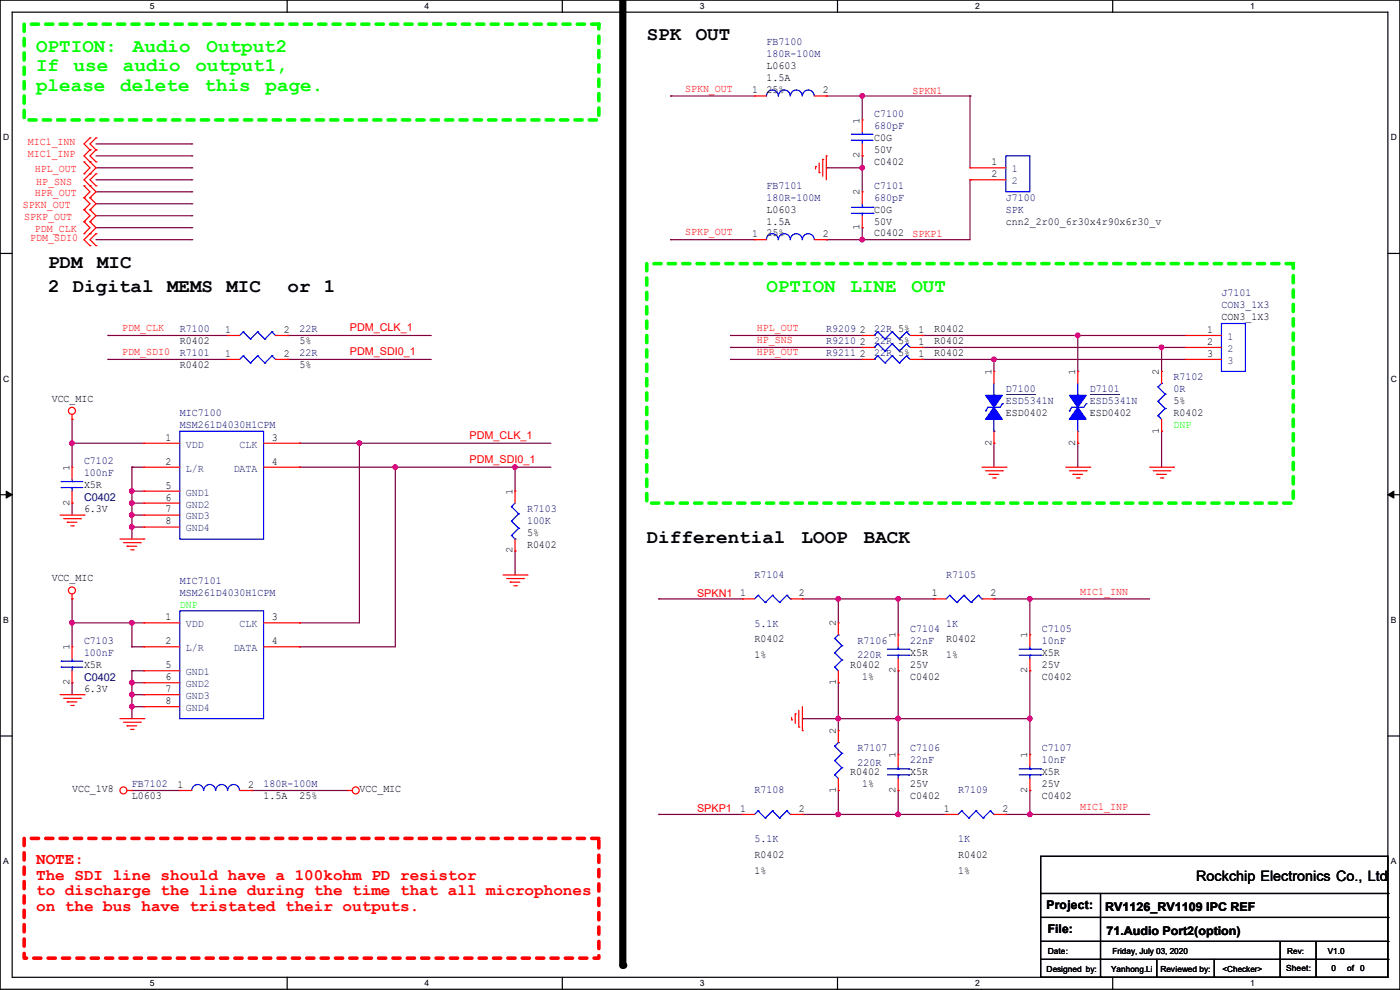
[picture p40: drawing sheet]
<svg xmlns="http://www.w3.org/2000/svg" width="297mm" height="210mm" viewBox="0 0 297 210" stroke-linecap="round" stroke-linejoin="round" font-family="sans-serif">
<defs><g id="words">
<g font-size="4.1" fill="#0f0">
<text x="7.7" y="11.1">OPTION:</text>
<text x="28.2" y="11.1">Audio</text>
<text x="43.8" y="11.1">Output2</text>
<text x="7.7" y="15.2">If</text>
<text x="15.6" y="15.2">use</text>
<text x="26.1" y="15.2">audio</text>
<text x="41.4" y="15.2">output1,</text>
<text x="7.7" y="19.2">please</text>
<text x="25.5" y="19.2">delete</text>
<text x="43.4" y="19.2">this</text>
<text x="56.3" y="19.2">page.</text>
<text x="162.6" y="61.9">OPTION</text>
<text x="180.4" y="61.9">LINE</text>
<text x="193.3" y="61.9">OUT</text>
</g>
<g font-size="4.1">
<text x="137.2" y="8.6">SPK</text>
<text x="147.6" y="8.6">OUT</text>
<text x="10.2" y="56.8">PDM</text>
<text x="20.6" y="56.8">MIC</text>
<text x="10.2" y="61.9">2 Digital MEMS MIC</text>
<text x="61" y="61.9">or 1</text>
<text x="137.2" y="115.2">Differential</text>
<text x="170.1" y="115.2">LOOP</text>
<text x="183.3" y="115.2">BACK</text>
</g>
<g font-size="3.4" fill="#f00">
<text x="7.7" y="183.2">NOTE:</text>
<text x="7.7" y="186.6">The SDI line should have a 100kohm PD resistor</text>
<text x="7.7" y="190">to discharge the line during the time that all microphones</text>
<text x="7.7" y="193.3">on the bus have tristated their outputs.</text>
</g>
<text font-size="3" x="253.8" y="186.9">Rockchip Electronics Co., Ltd</text>
<g font-size="2.5">
<text x="222" y="192.9">Project:</text>
<text x="222.3" y="198">File:</text>
<text x="234.5" y="193.2">RV1126_RV1109 IPC REF</text>
<text x="234.7" y="198.2">71.Audio Port2(option)</text>
</g>
<g font-size="2.3" fill="#000080">
<text x="162.6" y="9.5">FB7100</text>
<text x="162.6" y="12.1">180R-100M</text>
<text x="185.5" y="24.8">C7100</text>
<text x="185.5" y="27.3">680pF</text>
<text x="162.6" y="40">FB7101</text>
<text x="185.5" y="40">C7101</text>
<text x="162.6" y="42.5">180R-100M</text>
<text x="185.5" y="42.5">680pF</text>
<text x="213.4" y="42.5">J7100</text>
<text x="213.4" y="45.1">SPK</text>
<text x="259.1" y="62.9">J7101</text>
<text x="259.1" y="65.4">CON3_1X3</text>
<text x="38.1" y="70.5">R7100</text>
<text x="63.5" y="70.5">22R</text>
<text x="175.3" y="70.5">R9209</text>
<text x="185.5" y="70.5">22R 5%</text>
<text x="38.1" y="75.6">R7101</text>
<text x="63.5" y="75.6">22R</text>
<text x="175.3" y="73">R9210</text>
<text x="175.3" y="75.6">R9211</text>
<text x="185.5" y="73">22R 5%</text>
<text x="185.5" y="75.6">22R 5%</text>
<text x="213.4" y="83.2">D7100</text>
<text x="231.2" y="83.2">D7101</text>
<text x="249" y="80.6">R7102</text>
<text x="249" y="83.2">0R</text>
<text x="38.1" y="88.3">MIC7100</text>
<text x="213.4" y="85.7">ESD5341N</text>
<text x="231.2" y="85.7">ESD5341N</text>
<text x="38.1" y="90.8">MSM261D4030H1CPM</text>
<text x="17.8" y="98.4">C7102</text>
<text x="17.8" y="101">100nF</text>
<text x="17.8" y="106.3">C0402</text>
<text x="111.8" y="108.6">R7103</text>
<text x="111.8" y="111.1">100K</text>
<text x="38.1" y="123.8">MIC7101</text>
<text x="160.1" y="122.6">R7104</text>
<text x="200.7" y="122.6">R7105</text>
<text x="38.1" y="126.4">MSM261D4030H1CPM</text>
<text x="17.8" y="136.5">C7103</text>
<text x="160.1" y="133">5.1K</text>
<text x="181.9" y="136.5">R7106</text>
<text x="193.1" y="134">C7104</text>
<text x="193.1" y="136.5">22nF</text>
<text x="200.7" y="133">1K</text>
<text x="221" y="134">C7105</text>
<text x="221" y="136.5">10nF</text>
<text x="17.8" y="139.1">100nF</text>
<text x="181.9" y="139.6">220R</text>
<text x="17.8" y="144.4">C0402</text>
<text x="181.9" y="159.4">R7107</text>
<text x="193.1" y="159.4">C7106</text>
<text x="193.1" y="161.9">22nF</text>
<text x="221" y="159.4">C7107</text>
<text x="221" y="161.9">10nF</text>
<text x="28" y="167">FB7102</text>
<text x="55.9" y="167">180R-100M</text>
<text x="181.9" y="162.4">220R</text>
<text x="160.1" y="168.3">R7108</text>
<text x="203.2" y="168.3">R7109</text>
<text x="160.1" y="178.7">5.1K</text>
<text x="203.2" y="178.7">1K</text>
</g>
<g font-size="2.3">
<text x="162.6" y="14.6">L0603</text>
<text x="162.6" y="17.1">1.5A</text>
<text x="159.6" y="19.8">1</text>
<text x="162.6" y="19.7">25%</text>
<text x="174.5" y="19.8">2</text>
<text x="185.5" y="29.8">C0G</text>
<text x="185.5" y="34.9">C0402</text>
<text x="185.5" y="32.4">50V</text>
<text x="210.4" y="35.1">1</text>
<text x="210.4" y="37.6">2</text>
<text x="162.6" y="45.1">L0603</text>
<text x="162.6" y="47.6">1.5A</text>
<text x="185.5" y="45.1">C0G</text>
<text x="185.5" y="47.6">50V</text>
<text x="213.4" y="47.6">cnn2_2r00_6r30x4r90x6r30_v</text>
<text x="159.6" y="50.3">1</text>
<text x="162.6" y="50.2">25%</text>
<text x="174.5" y="50.3">2</text>
<text x="185.5" y="50.2">C0402</text>
<text x="47.8" y="70.6">1</text>
<text x="60.2" y="70.6">2</text>
<text x="182.4" y="70.6">2</text>
<text x="194.9" y="70.6">1</text>
<text x="198.2" y="70.5">R0402</text>
<text x="256.1" y="70.6">1</text>
<text x="259.1" y="67.9">CON3_1X3</text>
<text x="38.1" y="73">R0402</text>
<text x="47.8" y="75.7">1</text>
<text x="60.2" y="75.7">2</text>
<text x="63.5" y="73">5%</text>
<text x="182.4" y="73.2">2</text>
<text x="182.4" y="75.7">2</text>
<text x="194.9" y="73.2">1</text>
<text x="194.9" y="75.7">1</text>
<text x="198.2" y="73">R0402</text>
<text x="198.2" y="75.6">R0402</text>
<text x="256.1" y="73.2">2</text>
<text x="256.1" y="75.7">3</text>
<text x="38.1" y="78.1">R0402</text>
<text x="63.5" y="78.1">5%</text>
<text x="11" y="85.2">VCC_MIC</text>
<text x="213.4" y="88.3">ESD0402</text>
<text x="231.2" y="88.3">ESD0402</text>
<text x="249" y="88.3">R0402</text>
<text x="249" y="85.7">5%</text>
<text x="35.1" y="93.5">1</text>
<text x="57.7" y="93.5">3</text>
<text x="35.1" y="98.6">2</text>
<text x="57.7" y="98.6">4</text>
<text x="17.8" y="103.5">X5R</text>
<text x="35.1" y="103.6">5</text>
<text x="35.1" y="106.2">6</text>
<text x="17.8" y="108.6">6.3V</text>
<text x="35.1" y="108.7">7</text>
<text x="35.1" y="111.3">8</text>
<text x="111.8" y="113.7">5%</text>
<text x="111.8" y="116.2">R0402</text>
<text x="11" y="123.3">VCC_MIC</text>
<text x="35.1" y="131.6">1</text>
<text x="57.7" y="131.6">3</text>
<text x="157" y="126.5">1</text>
<text x="169.5" y="126.5">2</text>
<text x="197.7" y="126.5">1</text>
<text x="210.1" y="126.5">2</text>
<text x="35.1" y="136.7">2</text>
<text x="57.7" y="136.7">4</text>
<text x="160.1" y="136.3">R0402</text>
<text x="200.7" y="136.3">R0402</text>
<text x="17.8" y="141.6">X5R</text>
<text x="35.1" y="141.7">5</text>
<text x="160.1" y="139.6">1%</text>
<text x="180.4" y="141.6">R0402</text>
<text x="193.1" y="139.1">X5R</text>
<text x="193.1" y="141.6">25V</text>
<text x="200.7" y="139.6">1%</text>
<text x="221" y="139.1">X5R</text>
<text x="221" y="141.6">25V</text>
<text x="17.8" y="146.7">6.3V</text>
<text x="35.1" y="144.3">6</text>
<text x="35.1" y="146.8">7</text>
<text x="35.1" y="149.4">8</text>
<text x="182.9" y="144.1">1%</text>
<text x="193.1" y="144.1">C0402</text>
<text x="221" y="144.1">C0402</text>
<text x="37.6" y="167.1">1</text>
<text x="52.6" y="167.1">2</text>
<text x="180.4" y="164.5">R0402</text>
<text x="182.9" y="167">1%</text>
<text x="193.1" y="164.5">X5R</text>
<text x="193.1" y="167">25V</text>
<text x="221" y="164.5">X5R</text>
<text x="221" y="167">25V</text>
<text x="15.3" y="168">VCC_1V8</text>
<text x="28" y="169.5">L0603</text>
<text x="55.9" y="169.5">1.5A</text>
<text x="63.5" y="169.5">25%</text>
<text x="76.2" y="168">VCC_MIC</text>
<text x="157" y="172.2">1</text>
<text x="169.5" y="172.2">2</text>
<text x="193.1" y="169.5">C0402</text>
<text x="200.2" y="172.2">1</text>
<text x="212.6" y="172.2">2</text>
<text x="221" y="169.5">C0402</text>
<text x="160.1" y="182">R0402</text>
<text x="160.1" y="185.3">1%</text>
<text x="203.2" y="182">R0402</text>
<text x="203.2" y="185.3">1%</text>
</g>
<g font-size="2.3" fill="#f00">
<text x="145.3" y="19.4">SPKN_OUT</text>
<text x="193.6" y="19.9">SPKN1</text>
<text x="5.9" y="30.9">MIC1_INN</text>
<text x="5.9" y="33.4">MIC1_INP</text>
<text x="7.4" y="36.4">HPL_OUT</text>
<text x="7.4" y="41.5">HPR_OUT</text>
<text x="7.7" y="39.2">HP_SNS</text>
<text x="4.9" y="44.1">SPKN_OUT</text>
<text x="5.1" y="46.6">SPKP_OUT</text>
<text x="6.4" y="51.2">PDM_SDI0</text>
<text x="7.4" y="49.1">PDM_CLK</text>
<text x="145.3" y="49.9">SPKP_OUT</text>
<text x="193.6" y="50.3">SPKP1</text>
<text x="26" y="70.2">PDM_CLK</text>
<text x="74.2" y="70.2">PDM_CLK_1</text>
<text x="160.6" y="70.2">HPL_OUT</text>
<text x="26" y="75.3">PDM_SDI0</text>
<text x="74.2" y="75.3">PDM_SDI0_1</text>
<text x="160.6" y="72.8">HP_SNS</text>
<text x="160.6" y="75.3">HPR_OUT</text>
<text x="99.6" y="93.1">PDM_CLK_1</text>
<text x="99.6" y="98.2">PDM_SDI0_1</text>
<text x="147.9" y="126.5">SPKN1</text>
<text x="229.2" y="126.1">MIC1_INN</text>
<text x="147.9" y="172.3">SPKP1</text>
<text x="229.2" y="171.8">MIC1_INP</text>
</g>
<g font-size="2.3" fill="#004080">
<text x="214.7" y="36.5">1</text>
<text x="214.7" y="39.1">2</text>
<text x="260.4" y="72.1">1</text>
<text x="260.4" y="74.6">2</text>
<text x="260.4" y="77.2">3</text>
<text x="39.4" y="95">VDD</text>
<text x="50.8" y="95">CLK</text>
<text x="39.4" y="100">L/R</text>
<text x="49.6" y="100">DATA</text>
<text x="39.4" y="105.1">GND1</text>
<text x="39.4" y="107.7">GND2</text>
<text x="39.4" y="110.2">GND3</text>
<text x="39.4" y="112.7">GND4</text>
<text x="39.4" y="133.1">VDD</text>
<text x="50.8" y="133.1">CLK</text>
<text x="39.4" y="143.2">GND1</text>
<text x="39.4" y="138.1">L/R</text>
<text x="49.6" y="138.1">DATA</text>
<text x="39.4" y="145.8">GND2</text>
<text x="39.4" y="148.3">GND3</text>
<text x="39.4" y="150.8">GND4</text>
</g>
<g font-size="2.3" fill="#0f0">
<text x="249" y="90.8">DNP</text>
<text x="38.1" y="128.9">DNP</text>
</g>
<g font-size="2.1">
<text x="182.4" y="26.2" transform="rotate(-90 182.4 26.2)">1</text>
<text x="182.4" y="33.6" transform="rotate(-90 182.4 33.6)">2</text>
<text x="182.4" y="41.4" transform="rotate(-90 182.4 41.4)">2</text>
<text x="182.4" y="48.8" transform="rotate(-90 182.4 48.8)">1</text>
<text x="210.3" y="79.5" transform="rotate(-90 210.3 79.5)">1</text>
<text x="228.1" y="79.5" transform="rotate(-90 228.1 79.5)">1</text>
<text x="245.9" y="79.5" transform="rotate(-90 245.9 79.5)">2</text>
<text x="210.3" y="94.5" transform="rotate(-90 210.3 94.5)">2</text>
<text x="228.1" y="94.5" transform="rotate(-90 228.1 94.5)">2</text>
<text x="245.9" y="92" transform="rotate(-90 245.9 92)">1</text>
<text x="14.7" y="99.9" transform="rotate(-90 14.7 99.9)">1</text>
<text x="14.7" y="107.2" transform="rotate(-90 14.7 107.2)">2</text>
<text x="108.7" y="104.9" transform="rotate(-90 108.7 104.9)">1</text>
<text x="108.7" y="117.4" transform="rotate(-90 108.7 117.4)">2</text>
<text x="14.7" y="138" transform="rotate(-90 14.7 138)">1</text>
<text x="177.3" y="132.9" transform="rotate(-90 177.3 132.9)">2</text>
<text x="190" y="135.4" transform="rotate(-90 190 135.4)">1</text>
<text x="217.9" y="135.4" transform="rotate(-90 217.9 135.4)">1</text>
<text x="190" y="142.8" transform="rotate(-90 190 142.8)">2</text>
<text x="217.9" y="142.8" transform="rotate(-90 217.9 142.8)">2</text>
<text x="14.7" y="145.3" transform="rotate(-90 14.7 145.3)">2</text>
<text x="177.3" y="145.3" transform="rotate(-90 177.3 145.3)">1</text>
<text x="177.3" y="155.7" transform="rotate(-90 177.3 155.7)">2</text>
<text x="190" y="160.8" transform="rotate(-90 190 160.8)">1</text>
<text x="217.9" y="160.8" transform="rotate(-90 217.9 160.8)">1</text>
<text x="177.3" y="168.2" transform="rotate(-90 177.3 168.2)">1</text>
<text x="190" y="168.2" transform="rotate(-90 190 168.2)">2</text>
<text x="217.9" y="168.2" transform="rotate(-90 217.9 168.2)">2</text>
</g>
<g font-size="1.8">
<text x="31.8" y="1.9">5</text>
<text x="90.1" y="1.9">4</text>
<text x="148.5" y="1.9">3</text>
<text x="206.8" y="1.9">2</text>
<text x="265.2" y="1.9">1</text>
<text x=".7" y="29.8">D</text>
<text x="295.1" y="29.8">D</text>
<text x=".7" y="80.9">C</text>
<text x="295.1" y="80.9">C</text>
<text x=".7" y="132.1">B</text>
<text x="295.1" y="132.1">B</text>
<text x=".7" y="183.3">A</text>
<text x="295.1" y="183.3">A</text>
<text x="222.3" y="202.3">Date:</text>
<text x="236" y="202.3">Friday, July 03, 2020</text>
<text x="281.7" y="202.3">V1.0</text>
<text x="31.8" y="209.2">5</text>
<text x="90.1" y="209.2">4</text>
<text x="148.5" y="209.2">3</text>
<text x="206.8" y="209.2">2</text>
<text x="222" y="206.1">Designed by:</text>
<text x="235.7" y="206.1">Yanhong.Li</text>
<text x="246.2" y="206.1">Reviewed by:</text>
<text x="259.4" y="206.1">&lt;Checker&gt;</text>
<text x="265.2" y="209.2">1</text>
<text x="272.8" y="205.9">Sheet:</text>
<text x="282.5" y="205.9">0</text>
<text x="285.8" y="205.9">of 0</text>
</g>
<text font-size="1.7" x="273.1" y="202.3">Rev:</text>
</g></defs>
<path d="M0 0h297v209.8h-297zM2.6 2.6h291.8v204.7h-291.8z" fill="none" stroke="#000" stroke-width=".25"/>
<g fill="#fff">
<path d="M31.7 .3h1v2h-1z"/>
<path d="M31.7 207.6h1v1.9h-1z"/>
</g>
<path d="M60.9 0v2.6M60.9 207.3v2.5" fill="none" stroke="#000" stroke-width=".25"/>
<g fill="#fff">
<path d="M90.1 .3h1v2h-1z"/>
<path d="M90.1 207.6h1v1.9h-1z"/>
</g>
<path d="M119.3 0v2.6M119.3 207.3v2.5" fill="none" stroke="#000" stroke-width=".25"/>
<g fill="#fff">
<path d="M148.5 .3h.9v2h-.9z"/>
<path d="M148.5 207.6h.9v1.9h-.9z"/>
</g>
<path d="M177.7 0v2.6M177.7 207.3v2.5" fill="none" stroke="#000" stroke-width=".25"/>
<g fill="#fff">
<path d="M206.8 .3h1v2h-1z"/>
<path d="M206.8 207.6h1v1.9h-1z"/>
</g>
<path d="M236.1 0v2.6M236.1 207.3v2.5" fill="none" stroke="#000" stroke-width=".25"/>
<g fill="#fff">
<path d="M265.2 .3h1v2h-1z"/>
<path d="M265.2 207.6h1v1.9h-1z"/>
<path d="M.7 28.2h1.2v1.9h-1.2z"/>
<path d="M295.1 28.2h1.2v1.9h-1.2z"/>
<path d="M.7 79.3h1.2v2h-1.2z"/>
<path d="M295.1 79.3h1.2v2h-1.2z"/>
</g>
<path d="M0 53.8h2.6M294.4 53.8h2.6" fill="none" stroke="#000" stroke-width=".25"/>
<g fill="#fff">
<path d="M.7 130.5h1.2v2h-1.2z"/>
<path d="M295.1 130.5h1.1v2h-1.1z"/>
</g>
<path d="M0 104.9h2.6M294.4 104.9h2.6" fill="none" stroke="#000" stroke-width=".25"/>
<path d="M1.3 104.2l1.3 .7-1.3 .8zM294.4 104.9l1.3-.7v1.5z" fill="#000" stroke="#000" stroke-width=".21"/>
<g fill="#fff">
<path d="M.7 181.7h1.2v2h-1.2z"/>
<path d="M295.1 181.7h1.1v2h-1.1z"/>
</g>
<g fill="none" stroke="#000" stroke-width=".25">
<path d="M0 156.1h2.6M294.4 156.1h2.6M220.8 181.7h73.6v25.6h-73.6zM220.8 189.5h73.6M220.8 194.6h73.6M220.8 199.7h73.6M233.5 189.5v17.8M271.6 199.7v7.6M279.2 199.7v7.6M294.4 189.5h.1M294.4 194.6h.1M294.4 199.7h.1"/>
<path d="M220.8 203.5h73.6M233.5 207.3h.1M245.4 207.3h.1M245.4 203.5v3.8M257.6 207.3h.1M257.6 203.5v3.8M271.6 207.3h.1M279.2 207.3h.1M294.4 203.5h.1"/>
</g>
<path d="M132.1 0v204.8" fill="none" stroke="#000" stroke-width="1.5"/>
<circle cx="132.1" cy="204.8" r=".76" fill="#000"/>
<path d="M5.1 5.1h121.9v20.3h-121.9zM137.2 55.9h137.2v50.8h-137.2z" fill="none" stroke="#0f0" stroke-width=".76" stroke-dasharray="1.5 1.5"/>
<path d="M5.1 177.8h121.9v25.4h-121.9z" fill="none" stroke="#f00" stroke-width=".76" stroke-dasharray="1.5 1.5"/>
<g fill="none" stroke="#800040" stroke-width=".25">
<path d="M20.4 35.6h20.3M20.4 30.5h20.3M20.4 33.1h20.3M20.4 38.1h20.3M40.7 30.5h.1M40.7 33.1h.1M40.7 35.6h.1M40.7 38.1h.1M142.3 20.4h.1M142.3 20.4h17.8M175.3 20.4h.1M175.3 35.6h.1"/>
<path d="M175.3 20.4h30.5M175.3 35.6h7.6M182.9 20.4h.1M182.9 33.1h.1M182.9 35.6h.1M182.9 20.4v5M182.9 33.1v7.6M205.8 20.4h.1M205.8 38.1h.1M205.8 20.4v15.2M205.8 38.1v12.7h-30.5M20.4 50.8h20.3"/>
<path d="M20.4 40.7h20.3M20.4 43.2h20.3M20.4 45.8h20.3M20.4 48.3h20.3M40.7 40.7h.1M40.7 43.2h.1M40.7 45.8h.1M40.7 48.3h.1M40.7 50.8h.1M142.3 50.8h.1M142.3 50.8h17.8M175.3 50.8h.1"/>
<path d="M182.9 50.8h.1M182.9 48.3h.1M182.9 48.3v2.5M22.9 71.2h.1M22.9 76.2h.1M22.9 71.2h25.4M22.9 76.2h25.4M61 71.2h.1M61 76.2h.1M61 71.2h30.5M61 76.2h30.5M155 71.2h.1"/>
<path d="M155 73.7h.1M155 76.2h.1M155 71.2h27.9M155 76.2h27.9M155 73.7h27.9M195.6 71.2h.1M195.6 73.7h.1M195.6 76.2h.1M195.6 71.2h55.9M195.6 76.2h55.9M195.6 73.7h55.9M210.9 76.2h.1"/>
<path d="M210.9 76.2v2.6M228.6 71.2h.1M228.6 71.2v7.6M246.4 73.7h.1M246.4 73.7v5.1M15.3 94h.1M15.3 88.9h.1M15.3 88.9v10.2M15.3 94h15.2M28 99.1h.1M28 99.1h2.5M28 99.1v15.2"/>
<path d="M63.5 94h.1M63.5 99.1h.1M63.5 99.1h53.4M63.5 94h53.4M76.2 94h.1M76.2 94v38.1h-12.7M83.9 99.1h.1M83.9 99.1v38.1h-20.4M109.3 99.1h.1M109.3 99.1v5.1M210.9 94h.1M210.9 94v5.1"/>
<path d="M228.6 94h.1M228.6 94v5.1M246.4 91.5h.1M246.4 91.5v7.6M15.3 106.7h.1M15.3 106.7v2.6M28 104.2h.1M28 106.7h.1M28 109.3h.1M28 111.8h.1M28 104.2h2.5M28 106.7h2.5"/>
<path d="M28 109.3h2.5M28 111.8h2.5M109.3 116.9h.1M109.3 116.9v5.1M15.3 132.1h.1M15.3 127h.1M15.3 127v10.2M15.3 132.1h15.2M28 137.2h.1M28 132.1h.1M28 137.2h2.5M28 132.1v5.1"/>
<path d="M63.5 132.1h.1M63.5 137.2h.1M139.7 127h.1M139.7 127h17.8M170.2 127h.1M170.2 127h28M177.8 127h.1M177.8 127v5.1M190.5 127h.1M190.5 127v7.7M210.9 127h.1M210.9 127h33"/>
<path d="M218.5 127h.1M218.5 127v7.7M15.3 144.8h.1M15.3 144.8v2.6M28 142.3h.1M28 144.8h.1M28 147.4h.1M28 149.9h.1M28 142.3v10.1M28 142.3h2.5M28 144.8h2.5M28 147.4h2.5"/>
<path d="M28 149.9h2.5M170.2 152.4h.1M170.2 152.4h48.3M177.8 144.8h.1M177.8 152.4h.1M177.8 144.8v10.2M190.5 152.4h.1M190.5 142.3h.1M190.5 142.3v17.8M218.5 142.3h.1M218.5 152.4h.1M218.5 142.3v17.8"/>
<path d="M28 167.7h.1M28 167.7h10.1M53.4 167.7h.1M53.4 167.7h20.3M139.7 172.8h.1M139.7 172.8h17.8M170.2 172.8h.1M170.2 172.8h30.5M177.8 167.7h.1M177.8 172.8h.1M177.8 167.7v5.1M190.5 167.7h.1"/>
<path d="M190.5 172.8h.1M190.5 167.7v5.1M213.4 172.8h.1M213.4 172.8h30.5M218.5 167.7h.1M218.5 172.8h.1M218.5 167.7v5.1"/>
</g>
<g fill="#f0f" stroke="#f0f" stroke-width=".25">
<circle cx="182.9" cy="20.3" r=".49"/>
<circle cx="182.9" cy="50.8" r=".49"/>
<circle cx="182.9" cy="35.6" r=".49"/>
<circle cx="190.5" cy="127" r=".49"/>
<circle cx="177.8" cy="127" r=".49"/>
<circle cx="177.8" cy="152.4" r=".49"/>
<circle cx="218.5" cy="127" r=".49"/>
<circle cx="190.5" cy="152.4" r=".49"/>
<circle cx="190.5" cy="172.7" r=".49"/>
<circle cx="177.8" cy="172.7" r=".49"/>
<circle cx="218.5" cy="152.4" r=".49"/>
<circle cx="218.5" cy="172.7" r=".49"/>
<circle cx="109.2" cy="99.1" r=".49"/>
<circle cx="15.3" cy="94" r=".49"/>
<circle cx="15.3" cy="132.1" r=".49"/>
<circle cx="28" cy="147.3" r=".49"/>
<circle cx="28" cy="144.8" r=".49"/>
<circle cx="28" cy="149.9" r=".49"/>
<circle cx="28" cy="104.2" r=".49"/>
<circle cx="28" cy="109.2" r=".49"/>
<circle cx="28" cy="106.7" r=".49"/>
<circle cx="28" cy="111.8" r=".49"/>
<circle cx="28" cy="132.1" r=".49"/>
<circle cx="76.2" cy="94" r=".49"/>
<circle cx="83.8" cy="99.1" r=".49"/>
<circle cx="228.6" cy="71.1" r=".49"/>
<circle cx="246.4" cy="73.7" r=".49"/>
<circle cx="210.8" cy="76.2" r=".49"/>
</g>
<g fill="none" stroke="#f00" stroke-width=".25">
<path d="M17.8 34.3h.1M17.8 36.9h.1M17.8 39.4h.1M17.8 34.3l1.3 1.3-1.3 1.3M17.8 39.4l1.3 1.3-1.3 1.3M19.1 29.3h.1M19.1 31.8h.1M19.1 34.3h.1M19.1 36.9h.1M19.1 39.4h.1M19.1 29.3l-1.3 1.2 1.3 1.3M19.1 31.8l-1.3 1.3 2.6 2.5-2.6 2.5 2.6 2.6-1.3 1.3"/>
<path d="M20.4 29.3h.1M20.4 31.8h.1M20.4 34.3h.1M20.4 36.9h.1M20.4 39.4h.1M20.4 29.3l-1.3 1.2 1.3 1.3M20.4 31.8l-1.3 1.3 1.3 1.2M20.4 36.9l-1.3 1.2 1.3 1.3M160.1 20.4h.1M160.1 20.4h2.5M172.8 20.4h2.5M173 35.3h.1"/>
<path d="M173 35.3v.6M173.8 36.6h.1M173.8 34.6v2M174.5 33.8h.1M174.5 33.8v3.6M175.3 33.1h.1M175.3 20.4h.1M175.3 33.1v5M182.9 25.4h.1M182.9 33.1h.1M182.9 25.4v2.6M182.9 30.5v2.6"/>
<path d="M205.8 35.6h.1M205.8 38.1h.1M205.8 35.6h7.6M205.8 38.1h7.6M17.8 42h.1M17.8 44.5h.1M17.8 47h.1M17.8 49.6h.1M17.8 42l1.3 1.2-1.3 1.3M17.8 44.5l1.3 1.3-1.3 1.2M17.8 47l1.3 1.3-1.3 1.3M19.1 42h.1"/>
<path d="M19.1 44.5h.1M19.1 47h.1M19.1 49.6h.1M19.1 52.1h.1M19.1 42l1.3 1.2-1.3 1.3M19.1 44.5l1.3 1.3-1.3 1.2M19.1 47l1.3 1.3-2.6 2.5 1.3 1.3M20.4 49.6h.1M20.4 52.1h.1M20.4 49.6l-1.3 1.2 1.3 1.3M160.1 50.8h.1M160.1 50.8h2.5"/>
<path d="M172.8 50.8h2.5M175.3 50.8h.1M182.9 48.3h.1M182.9 40.7h.1M182.9 40.7v2.5M182.9 45.8v2.5M48.3 71.2h.1M48.3 76.2h.1M48.3 71.2h2.5M48.3 76.2h2.5M58.5 71.2h2.5M58.5 76.2h2.5"/>
<path d="M61 71.2h.1M61 76.2h.1M182.9 71.2h.1M182.9 73.7h.1M182.9 76.2h.1M182.9 71.2h2.6M182.9 73.7h2.6M182.9 76.2h2.6M193.1 71.2h2.5M193.1 73.7h2.5M193.1 76.2h2.5M195.6 71.2h.1"/>
<path d="M195.6 73.7h.1M195.6 76.2h.1M210.9 78.8h.1M210.9 78.8v2.5M228.6 78.8h.1M228.6 78.8v2.5M246.4 78.8h.1M246.4 78.8v2.5M251.5 71.2h.1M251.5 73.7h.1M251.5 76.2h.1M251.5 71.2h7.6"/>
<path d="M251.5 73.7h7.6M251.5 76.2h7.6M15.3 88.9h.1M15.3 99.1h.1M15.3 87.9v1M15.3 99.1v2.5M30.5 94h.1M30.5 99.1h.1M30.5 99.1h7.6M30.5 94h7.6M55.9 99.1h7.6M55.9 94h7.6"/>
<path d="M63.5 99.1h.1M63.5 94h.1M208.3 99.1h5.1M209.1 99.9h3.5M210.9 94h.1M210.9 91.5v2.5M212.6 99.9h.1M213.4 99.1h.1M226.1 99.1h5.1M226.9 99.9h3.5M228.6 94h.1M228.6 91.5v2.5"/>
<path d="M230.4 99.9h.1M231.2 99.1h.1M243.9 99.1h5.1M244.6 99.9h3.6M246.4 91.5h.1M246.4 88.9v2.6M248.2 99.9h.1M249 99.1h.1M12.7 109.3h5.1M13.5 110h3.6M14.3 110.8h.1M14.3 110.8h2"/>
<path d="M15 111.5h.5M15.3 106.7h.1M15.3 104.2v2.5M15.5 111.5h.1M17.1 110h.1M17.8 109.3h.1M25.4 114.3h5.1M26.2 115.1h3.6M27 115.9h.1M27 115.9h2M27.7 116.6h.5M28.2 116.6h.1"/>
<path d="M29.8 115.1h.1M30.5 114.3h.1M30.5 104.2h.1M30.5 106.7h.1M30.5 109.3h.1M30.5 111.8h.1M30.5 109.3h7.6M30.5 104.2h7.6M30.5 106.7h7.6M30.5 111.8h7.6M109.3 104.2h.1M109.3 116.9h.1"/>
<path d="M109.3 104.2v2.5M109.3 114.3v2.6M209.8 100.6h.1M209.8 100.6h2.1M210.6 101.4h.5M211.1 101.4h.1M227.6 100.6h.1M227.6 100.6h2.1M228.4 101.4h.5M228.9 101.4h.1M245.4 100.6h.1M245.4 100.6h2"/>
<path d="M246.2 101.4h.5M246.7 101.4h.1M15.3 127h.1M15.3 137.2h.1M15.3 126v1M15.3 137.2v2.5M30.5 132.1h.1M30.5 137.2h.1M30.5 132.1h7.6M30.5 137.2h7.6M55.9 132.1h7.6M55.9 137.2h7.6"/>
<path d="M63.5 137.2h.1M63.5 132.1h.1M106.7 122h5.1M107.5 122.7h3.5M108.2 123.5h.1M108.2 123.5h2.1M109 124.2h.5M109.5 124.2h.1M111 122.7h.1M111.8 122h.1M157.5 127h.1M157.5 127h2.6"/>
<path d="M167.7 127h2.5M170.2 127h.1M177.8 132.1h.1M177.8 132.1v2.6M190.5 134.7h.1M190.5 134.7v2.5M190.5 139.7v2.6M198.2 127h.1M198.2 127h2.5M208.3 127h2.6M210.9 127h.1M218.5 134.7h.1"/>
<path d="M218.5 134.7v2.5M218.5 139.7v2.6M12.7 147.4h5.1M13.5 148.1h3.6M14.3 148.9h.1M14.3 148.9h2M15 149.6h.5M15.3 144.8h.1M15.3 142.3v2.5M15.5 149.6h.1M17.1 148.1h.1M17.8 147.4h.1"/>
<path d="M25.4 152.4h5.1M26.2 153.2h3.6M27 154h.1M27 154h2M27.7 154.7h.5M28.2 154.7h.1M29.8 153.2h.1M30.5 152.4h.1M30.5 142.3h.1M30.5 144.8h.1M30.5 147.4h.1M30.5 149.9h.1"/>
<path d="M30.5 147.4h7.6M30.5 142.3h7.6M30.5 144.8h7.6M30.5 149.9h7.6M167.9 152.7h.1M167.9 152.2v.5M168.7 151.4h.1M168.7 151.4v2.1M169.5 154.2h.1M169.5 150.7v3.5M170.2 155h.1M170.2 149.9v5.1"/>
<path d="M177.8 144.8h.1M177.8 155h.1M177.8 142.3v2.5M177.8 155v2.5M190.5 142.3h.1M218.5 142.3h.1M27 167.7h1M28 167.7h.1M38.1 167.7h.1M38.1 167.7h2.6M50.8 167.7h2.6M53.4 167.7h.1"/>
<path d="M73.7 167.7h.1M73.7 167.7h1M157.5 172.8h.1M157.5 172.8h2.6M167.7 172.8h2.5M170.2 172.8h.1M177.8 167.7h.1M177.8 165.1v2.6M190.5 160.1h.1M190.5 167.7h.1M190.5 160.1v2.5M190.5 165.1v2.6"/>
<path d="M200.7 172.8h.1M200.7 172.8h2.5M210.9 172.8h2.5M213.4 172.8h.1M218.5 160.1h.1M218.5 167.7h.1M218.5 160.1v2.5M218.5 165.1v2.6"/>
<circle cx="15.3" cy="87.1" r=".74"/>
<circle cx="15.3" cy="125.2" r=".74"/>
<circle cx="26.2" cy="167.7" r=".74"/>
<circle cx="75.5" cy="167.7" r=".74"/>
</g>
<g fill="none" stroke="#00f" stroke-width=".25">
<path d="M162.6 20.4a1.25 1.25 0 0 1 1.3-1.3 1.25 1.25 0 0 1 1.2 1.3M165.1 20.4a1.25 1.25 0 0 1 1.3-1.3 1.25 1.25 0 0 1 1.2 1.3M167.7 20.4a1.25 1.25 0 0 1 1.2-1.3 1.25 1.25 0 0 1 1.3 1.3M170.2 20.4a1.25 1.25 0 0 1 1.3-1.3 1.25 1.25 0 0 1 1.2 1.3M180.6 29.8h.1M180.6 28.5h.1M180.6 29.8h4.6M180.6 28.5h4.6M182.9 28.5h.1M182.9 29.8h.1M182.9 28v.5M182.9 29.8v.7"/>
<path d="M213.4 33.1h5.1v7.6h-5.1zM162.6 50.8a1.25 1.25 0 0 1 1.3-1.2 1.25 1.25 0 0 1 1.2 1.2M165.1 50.8a1.25 1.25 0 0 1 1.3-1.2 1.25 1.25 0 0 1 1.2 1.2M167.7 50.8a1.25 1.25 0 0 1 1.2-1.2 1.25 1.25 0 0 1 1.3 1.2M170.2 50.8a1.25 1.25 0 0 1 1.3-1.2 1.25 1.25 0 0 1 1.2 1.2M180.6 44h4.6M180.6 45.3h4.6M182.9 45.3h.1M182.9 44h.1M182.9 43.2v.8M182.9 45.3v.5M185.2 44h.1"/>
<path d="M185.2 45.3h.1M51.6 70.4h.1M51.6 75.5h.1M51.6 70.4l-.8 .8M51.6 70.4l1.5 1.5M51.6 75.5l-.8 .7M51.6 75.5l1.5 1.5M53.1 71.9h.1M53.1 77h.1M54.7 70.4h.1M54.7 75.5h.1M54.7 70.4l-1.6 1.5"/>
<path d="M54.7 70.4l1.5 1.5M54.7 75.5l-1.6 1.5M54.7 75.5l1.5 1.5M56.2 71.9h.1M56.2 77h.1M57.7 70.4h.1M57.7 75.5h.1M57.7 70.4l-1.5 1.5M57.7 70.4l.8 .8M57.7 75.5l-1.5 1.5M57.7 75.5l.8 .7M58.5 71.2h.1"/>
<path d="M58.5 76.2h.1M185.5 71.2h.1M185.5 73.7h.1M185.5 76.2h.1M186.2 70.4h.1M186.2 72.9h.1M186.2 75.5h.1M186.2 70.4l1.5 1.5M186.2 70.4l-.7 .8M186.2 72.9l1.5 1.6M186.2 72.9l-.7 .8M186.2 75.5l1.5 1.5"/>
<path d="M186.2 75.5l-.7 .7M187.7 71.9h.1M187.7 74.5h.1M187.7 77h.1M189.3 70.4h.1M189.3 72.9h.1M189.3 75.5h.1M189.3 70.4l1.5 1.5M189.3 70.4l-1.6 1.5M189.3 72.9l1.5 1.6M189.3 72.9l-1.6 1.6M189.3 75.5l1.5 1.5"/>
<path d="M189.3 75.5l-1.6 1.5M190.8 71.9h.1M190.8 74.5h.1M190.8 77h.1M192.3 70.4h.1M192.3 72.9h.1M192.3 75.5h.1M192.3 70.4l.8 .8M192.3 70.4l-1.5 1.5M192.3 72.9l.8 .8M192.3 72.9l-1.5 1.6M192.3 75.5l.8 .7"/>
<path d="M192.3 75.5l-1.5 1.5M259.1 68.6h5.1v10.2h-5.1zM38.1 91.5h17.8v22.8h-17.8zM209.1 87.2h.1M209.6 86.4h.1M209.6 86.4l-.5 .8M210.9 83.9h.1M210.9 91.5h.1M210.9 81.3v2.6M210.9 88.9v2.6M212.6 85.6h.1M212.6 85.6l-.5 .8h-2.5"/>
<path d="M226.9 87.2h.1M227.4 86.4h.1M227.4 86.4l-.5 .8M228.6 83.9h.1M228.6 91.5h.1M228.6 81.3v2.6M228.6 88.9v2.6M230.4 85.6h.1M230.4 85.6l-.5 .8h-2.5M245.7 88.2h.1M245.7 85.1h.1M245.7 82.1h.1"/>
<path d="M245.7 88.2l.7 .7M245.7 85.1l1.5 1.6M245.7 82.1l1.5 1.5M246.4 81.3h.1M246.4 81.3l-.7 .8M247.2 86.7h.1M247.2 83.6h.1M247.2 83.6l-1.5 1.5M247.2 86.7l-1.5 1.5M13 103.4h.1M13 102.2h.1M13 103.4h4.6"/>
<path d="M13 102.2h4.6M15.3 102.2h.1M15.3 103.4h.1M15.3 101.6v.6M15.3 103.4v.8M108.5 107.5h.1M108.5 110.5h.1M108.5 113.6h.1M108.5 107.5l1.5 1.5M108.5 110.5l1.5 1.6M108.5 113.6l.8 .7M109.3 114.3h.1"/>
<path d="M109.3 106.7l-.8 .8M110 109h.1M110 112.1h.1M110 109l-1.5 1.5M110 112.1l-1.5 1.5M15.3 139.7v.6M38.1 129.6h17.8v22.8h-17.8zM160.8 126.3h.1M160.8 126.3l-.7 .7M160.8 126.3l1.5 1.5M162.3 127.8h.1M163.9 126.3h.1"/>
<path d="M163.9 126.3l-1.6 1.5M163.9 126.3l1.5 1.5M165.4 127.8h.1M166.9 126.3h.1M166.9 126.3l-1.5 1.5M166.9 126.3l.8 .7M167.7 127h.1M177.1 138.5h.1M177.1 135.4h.1M177.1 138.5l1.5 1.5M177.1 135.4l1.5 1.5M177.8 134.7h.1"/>
<path d="M177.8 134.7l-.7 .7M178.6 140h.1M178.6 136.9h.1M178.6 140l-1.5 1.5M178.6 136.9l-1.5 1.6M188.3 139h4.5M188.3 137.7h4.5M190.5 137.7h.1M190.5 139h.1M190.5 137.2v.5M190.5 139v.7M192.8 139h.1"/>
<path d="M192.8 137.7h.1M201.5 126.3h.1M201.5 126.3l-.8 .7M201.5 126.3l1.5 1.5M203 127.8h.1M204.5 126.3h.1M204.5 126.3l-1.5 1.5M204.5 126.3l1.5 1.5M206 127.8h.1M207.6 126.3h.1M207.6 126.3l-1.6 1.5M207.6 126.3l.7 .7"/>
<path d="M208.3 127h.1M216.2 139h4.6M216.2 137.7h4.6M218.5 137.7h.1M218.5 139h.1M218.5 137.2v.5M218.5 139v.7M220.8 139h.1M220.8 137.7h.1M13 141.5h.1M13 140.3h.1M13 141.5h4.6"/>
<path d="M13 140.3h4.6M15.3 140.3h.1M15.3 141.5h.1M15.3 141.5v.8M177.1 141.5h.1M177.1 158.3h.1M177.1 141.5l.7 .8M177.1 158.3l1.5 1.5M177.8 157.5h.1M177.8 157.5l-.7 .8M178.6 159.8h.1M178.6 159.8l-1.5 1.5"/>
<path d="M40.7 167.7a1.25 1.25 0 0 1 1.2-1.3 1.25 1.25 0 0 1 1.3 1.3M43.2 167.7a1.25 1.25 0 0 1 1.3-1.3 1.25 1.25 0 0 1 1.2 1.3M45.8 167.7a1.25 1.25 0 0 1 1.2-1.3 1.25 1.25 0 0 1 1.3 1.3M48.3 167.7a1.25 1.25 0 0 1 1.3-1.3 1.25 1.25 0 0 1 1.2 1.3M160.8 172h.1M160.8 172l-.7 .8M160.8 172l1.5 1.5M162.3 173.5h.1M163.9 172h.1M163.9 172l-1.6 1.5M163.9 172l1.5 1.5M165.4 173.5h.1"/>
<path d="M166.9 172h.1M166.9 172l-1.5 1.5M166.9 172l.8 .8M167.7 172.8h.1M177.1 164.4h.1M177.1 161.3h.1M177.1 164.4l.7 .7M177.1 161.3l1.5 1.6M178.6 162.9h.1M178.6 162.9l-1.5 1.5M188.3 164.4h4.5M188.3 163.1h4.5"/>
<path d="M190.5 163.1h.1M190.5 164.4h.1M190.5 162.6v.5M190.5 164.4v.7M192.8 164.4h.1M192.8 163.1h.1M204 172h.1M204 172l-.8 .8M204 172l1.5 1.5M205.5 173.5h.1M207.1 172h.1M207.1 172l-1.6 1.5"/>
<path d="M207.1 172l1.5 1.5M208.6 173.5h.1M210.1 172h.1M210.1 172l-1.5 1.5M210.1 172l.8 .8M210.9 172.8h.1M216.2 164.4h4.6M216.2 163.1h4.6M218.5 163.1h.1M218.5 164.4h.1M218.5 162.6v.5M218.5 164.4v.7"/>
<path d="M220.8 164.4h.1M220.8 163.1h.1"/>
</g>
<g fill="#00f" stroke="#00f" stroke-width=".25">
<path d="M226.9 83.9h3.5l-1.8 2.5z" fill-rule="evenodd"/>
<path d="M228.6 86.4l1.8 2.5h-3.5z" fill-rule="evenodd"/>
<path d="M209.1 83.9h3.5l-1.7 2.5z" fill-rule="evenodd"/>
<path d="M210.9 86.4l1.7 2.5h-3.5z" fill-rule="evenodd"/>
</g>
<path d="M213.4 83.8h6.4M231.2 83.8h6.3" fill="none" stroke="#000080" stroke-width=".21"/>
<use href="#words"/>
</svg>
